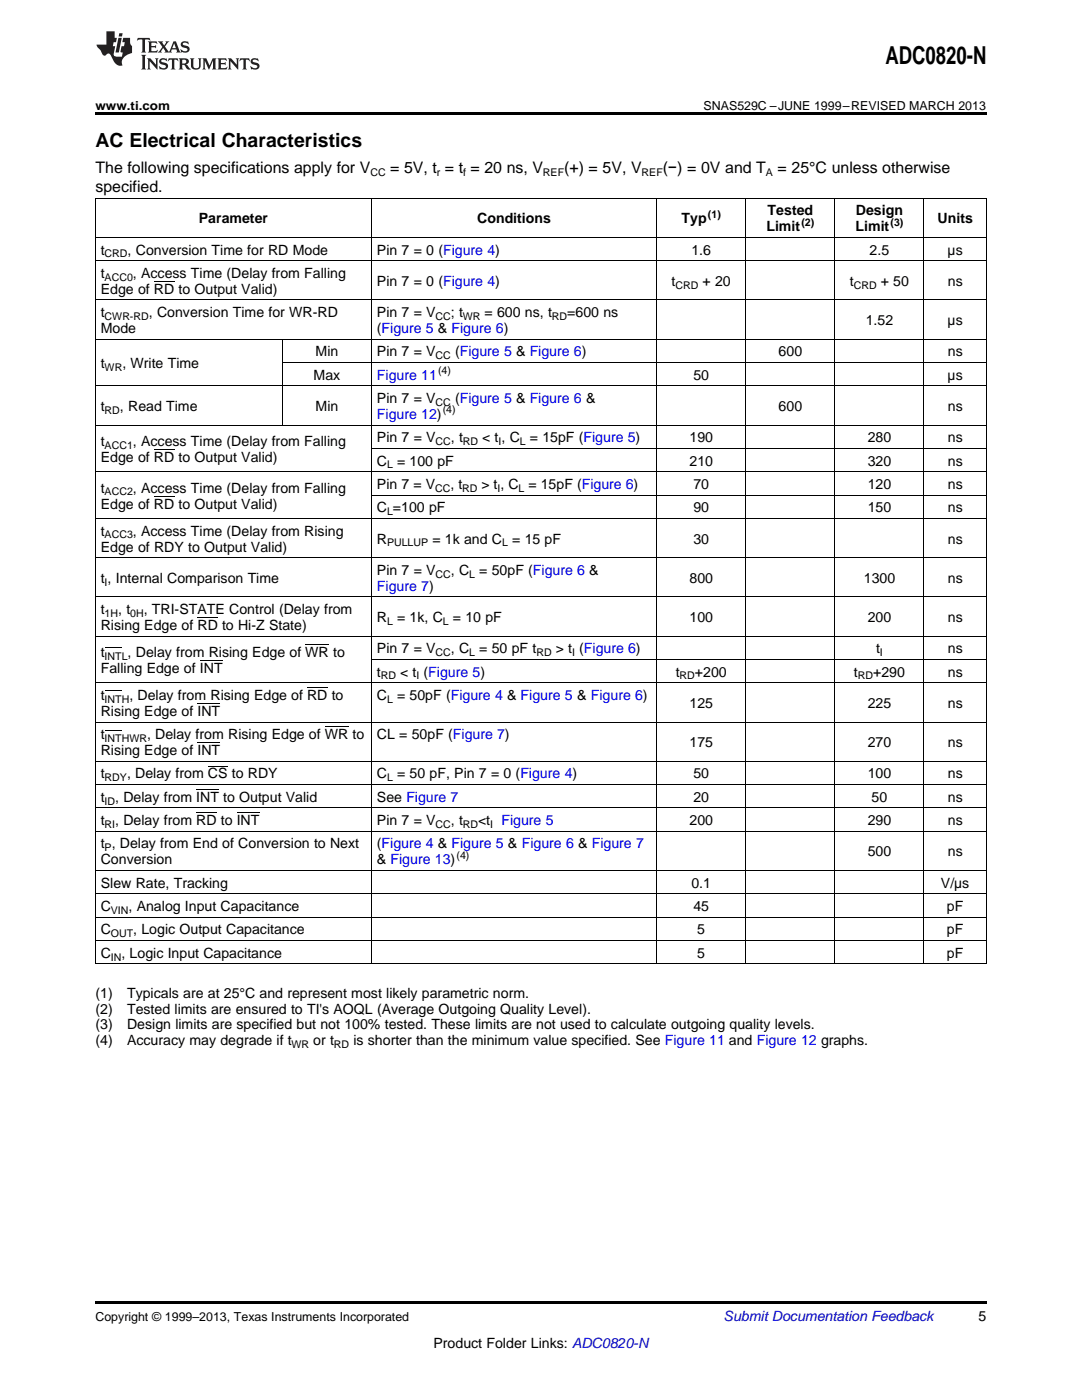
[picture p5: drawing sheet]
<svg xmlns="http://www.w3.org/2000/svg" width="216mm" height="279mm" viewBox="0 0 216 279" stroke-linecap="round" stroke-linejoin="round" font-family="sans-serif">
<defs><g id="words">
<text font-size="4.9" x="176.7" y="12.8">ADC0820-N</text>
<text font-size="3.9" x="19" y="29.3">AC Electrical Characteristics</text>
<g font-size="3.2">
<text x="19" y="34.4">The following specifications apply for V</text>
<text x="77.9" y="34.4">= 5V, t = t = 20 ns, V</text>
<text x="112.6" y="34.4">(+) = 5V, V</text>
<text x="132.3" y="34.4">(−) = 0V and T</text>
<text x="155.2" y="34.4">= 25°C unless otherwise</text>
<text x="19" y="38.3">specified.</text>
</g>
<g font-size="2.8">
<text x="39.7" y="44.6">Parameter</text>
<text x="95.2" y="44.6">Conditions</text>
<text x="136" y="44.6">Typ</text>
<text x="152.9" y="46.1">Limit</text>
<text x="153.2" y="43">Tested</text>
<text x="170.7" y="46.1">Limit</text>
<text x="170.8" y="43">Design</text>
<text x="187.1" y="44.6">Units</text>
<text x="20.1" y="50.8">t</text>
<text x="25.5" y="50.8">, Conversion Time for RD Mode</text>
<text x="75.2" y="50.8">Pin 7 = 0 (Figure 4)</text>
<text x="138" y="50.8">1.6</text>
<text x="173.5" y="50.8">2.5</text>
<text x="189.1" y="50.8">µs</text>
<text x="20.1" y="55.5">t</text>
<text x="20.1" y="58.6">Edge of RD to Output Valid)</text>
<text x="26.5" y="55.5">, Access Time (Delay from Falling</text>
<text x="75.2" y="57">Pin 7 = 0 (Figure 4)</text>
<text x="134" y="57">t</text>
<text x="140.2" y="57">+ 20</text>
<text x="169.6" y="57">t</text>
<text x="175.8" y="57">+ 50</text>
<text x="189.1" y="57">ns</text>
<text x="20.1" y="63.3">t</text>
<text x="29.7" y="63.3">, Conversion Time for WR-RD</text>
<text x="75.2" y="63.3">Pin 7 = V</text>
<text x="90" y="63.3">; t</text>
<text x="96.7" y="63.3">= 600 ns, t</text>
<text x="113.2" y="63.3">=600 ns</text>
<text x="172.8" y="64.9">1.52</text>
<text x="189.1" y="64.9">µs</text>
<text x="20.1" y="66.5">Mode</text>
<text x="63" y="71.1">Min</text>
<text x="75.2" y="66.5">(Figure 5 &amp; Figure 6)</text>
<text x="75.2" y="71.1">Pin 7 = V</text>
<text x="90.8" y="71.1">(Figure 5 &amp; Figure 6)</text>
<text x="155.4" y="71.1">600</text>
<text x="189.1" y="71.1">ns</text>
<text x="20.1" y="73.4">t</text>
<text x="24.4" y="73.4">, Write Time</text>
<text x="62.6" y="75.8">Max</text>
<text x="138.4" y="75.8">50</text>
<text x="189.1" y="75.8">µs</text>
<text x="20.1" y="82">t</text>
<text x="23.9" y="82">, Read Time</text>
<text x="63" y="82">Min</text>
<text x="75.2" y="80.4">Pin 7 = V</text>
<text x="90.8" y="80.4">(Figure 5 &amp; Figure 6 &amp;</text>
<text x="155.4" y="82">600</text>
<text x="189.1" y="82">ns</text>
<text x="20.1" y="89">t</text>
<text x="26.5" y="89">, Access Time (Delay from Falling</text>
<text x="75.2" y="88.3">Pin 7 = V</text>
<text x="90" y="88.3">, t</text>
<text x="96.2" y="88.3">&lt; t , C</text>
<text x="105.7" y="88.3">= 15pF (Figure 5)</text>
<text x="137.6" y="88.3">190</text>
<text x="173.1" y="88.3">280</text>
<text x="189.1" y="88.3">ns</text>
<text x="20.1" y="92.2">Edge of RD to Output Valid)</text>
<text x="75.2" y="92.9">C</text>
<text x="79.2" y="92.9">= 100 pF</text>
<text x="137.6" y="92.9">210</text>
<text x="173.1" y="92.9">320</text>
<text x="189.1" y="92.9">ns</text>
<text x="20.1" y="98.3">t</text>
<text x="20.1" y="101.5">Edge of RD to Output Valid)</text>
<text x="26.5" y="98.3">, Access Time (Delay from Falling</text>
<text x="75.2" y="97.6">Pin 7 = V</text>
<text x="89.9" y="97.6">, t</text>
<text x="96.1" y="97.6">&gt; t , C = 15pF (Figure 6)</text>
<text x="138.4" y="97.6">70</text>
<text x="173.1" y="97.6">120</text>
<text x="189.1" y="97.6">ns</text>
<text x="20.1" y="106.9">t</text>
<text x="26.5" y="106.9">, Access Time (Delay from Rising</text>
<text x="75.2" y="102.2">C =100 pF</text>
<text x="138.4" y="102.2">90</text>
<text x="173.1" y="102.2">150</text>
<text x="189.1" y="102.2">ns</text>
<text x="20.1" y="110.1">Edge of RDY to Output Valid)</text>
<text x="75.2" y="108.5">R</text>
<text x="86.3" y="108.5">= 1k and C</text>
<text x="102.2" y="108.5">= 15 pF</text>
<text x="138.4" y="108.5">30</text>
<text x="189.1" y="108.5">ns</text>
<text x="20.1" y="116.3">t , Internal Comparison Time</text>
<text x="75.2" y="114.7">Pin 7 = V</text>
<text x="90" y="114.7">, C</text>
<text x="95.6" y="114.7">= 50pF (Figure 6 &amp;</text>
<text x="137.6" y="116.3">800</text>
<text x="172.4" y="116.3">1300</text>
<text x="189.1" y="116.3">ns</text>
<text x="20.1" y="122.6">t</text>
<text x="20.1" y="125.7">Rising Edge of RD to Hi-Z State)</text>
<text x="23.6" y="122.6">, t</text>
<text x="28.7" y="122.6">, TRI-STATE Control (Delay from</text>
<text x="75.2" y="124.1">R</text>
<text x="79.2" y="124.1">= 1k, C</text>
<text x="90.4" y="124.1">= 10 pF</text>
<text x="137.6" y="124.1">100</text>
<text x="173.1" y="124.1">200</text>
<text x="189.1" y="124.1">ns</text>
<text x="20.1" y="131.1">t</text>
<text x="25.5" y="131.1">, Delay from Rising Edge of WR to</text>
<text x="75.2" y="130.4">Pin 7 = V</text>
<text x="90" y="130.4">, C</text>
<text x="95.6" y="130.4">= 50 pF t</text>
<text x="110.9" y="130.4">&gt; t (Figure 6)</text>
<text x="174.8" y="130.4">t</text>
<text x="189.1" y="130.4">ns</text>
<text x="20.1" y="134.3">Falling Edge of INT</text>
<text x="75.2" y="135">t</text>
<text x="79.9" y="135">&lt; t (Figure 5)</text>
<text x="134.8" y="135">t</text>
<text x="138.7" y="135">+200</text>
<text x="170.4" y="135">t</text>
<text x="174.2" y="135">+290</text>
<text x="189.1" y="135">ns</text>
<text x="20.1" y="139.7">t</text>
<text x="20.1" y="142.9">Rising Edge of INT</text>
<text x="25.8" y="139.7">, Delay from Rising Edge of RD to</text>
<text x="75.2" y="139.7">C</text>
<text x="79.2" y="139.7">= 50pF (Figure 4 &amp; Figure 5 &amp; Figure 6)</text>
<text x="137.6" y="141.3">125</text>
<text x="173.1" y="141.3">225</text>
<text x="189.1" y="141.3">ns</text>
<text x="20.1" y="147.5">t</text>
<text x="29.3" y="147.5">, Delay from Rising Edge of WR to</text>
<text x="75.2" y="147.5">CL = 50pF (Figure 7)</text>
<text x="137.6" y="149.1">175</text>
<text x="173.1" y="149.1">270</text>
<text x="189.1" y="149.1">ns</text>
<text x="20.1" y="150.7">Rising Edge of INT</text>
<text x="20.1" y="155.4">t</text>
<text x="25.4" y="155.4">, Delay from CS to RDY</text>
<text x="75.2" y="155.4">C</text>
<text x="79.2" y="155.4">= 50 pF, Pin 7 = 0 (Figure 4)</text>
<text x="138.4" y="155.4">50</text>
<text x="173.1" y="155.4">100</text>
<text x="189.1" y="155.4">ns</text>
<text x="20.1" y="160">t</text>
<text x="23" y="160">, Delay from INT to Output Valid</text>
<text x="75.2" y="160">See Figure 7</text>
<text x="138.4" y="160">20</text>
<text x="173.9" y="160">50</text>
<text x="189.1" y="160">ns</text>
<text x="20.1" y="164.7">t</text>
<text x="23" y="164.7">, Delay from RD to INT</text>
<text x="75.2" y="164.7">Pin 7 = V</text>
<text x="90" y="164.7">, t</text>
<text x="95.4" y="164.7">&lt;t</text>
<text x="137.6" y="164.7">200</text>
<text x="173.1" y="164.7">290</text>
<text x="189.1" y="164.7">ns</text>
<text x="20.1" y="169.3">t , Delay from End of Conversion to Next</text>
<text x="20.1" y="172.5">Conversion</text>
<text x="75.2" y="169.3">(Figure 4 &amp; Figure 5 &amp; Figure 6 &amp; Figure 7</text>
<text x="75.2" y="172.5">&amp; Figure 13)</text>
<text x="173.1" y="170.9">500</text>
<text x="189.1" y="170.9">ns</text>
<text x="20.1" y="177.2">Slew Rate, Tracking</text>
<text x="138" y="177.2">0.1</text>
<text x="187.7" y="177.2">V/µs</text>
<text x="20.1" y="181.8">C</text>
<text x="25.6" y="181.8">, Analog Input Capacitance</text>
<text x="138.4" y="181.8">45</text>
<text x="188.9" y="181.8">pF</text>
<text x="20.1" y="186.5">C</text>
<text x="20.1" y="191.1">C</text>
<text x="24.2" y="191.1">, Logic Input Capacitance</text>
<text x="26.6" y="186.5">, Logic Output Capacitance</text>
<text x="139.1" y="186.5">5</text>
<text x="139.1" y="191.1">5</text>
<text x="188.9" y="186.5">pF</text>
<text x="188.9" y="191.1">pF</text>
<text x="19" y="199.1">(1)</text>
<text x="19" y="202.3">(2)</text>
<text x="25.4" y="199.1">Typicals are at 25°C and represent most likely parametric norm.</text>
<text x="25.4" y="202.3">Tested limits are ensured to TI's AOQL (Average Outgoing Quality Level).</text>
<text x="19" y="205.5">(3)</text>
<text x="19" y="208.6">(4)</text>
<text x="25.4" y="205.5">Design limits are specified but not 100% tested. These limits are not used to calculate outgoing quality levels.</text>
<text x="25.4" y="208.6">Accuracy may degrade if t</text>
<text x="62.5" y="208.6">or t</text>
<text x="70.5" y="208.6">is shorter than the minimum value specified. See Figure 11 and Figure 12 graphs.</text>
<text x="195.3" y="263.6">5</text>
<text x="86.5" y="269">Product Folder Links: ADC0820-N</text>
</g>
<g font-size="2.8" fill="#00f">
<text x="75.2" y="75.8">Figure 11</text>
<text x="75.2" y="83.6">Figure 12)</text>
<text x="75.2" y="117.9">Figure 7)</text>
<text x="100" y="164.7">Figure 5</text>
</g>
<text font-size="2.8" fill="#0000c8" x="144.4" y="263.6">Submit Documentation Feedback</text>
<g font-size="2.5">
<text x="19" y="21.9">www.ti.com</text>
<text x="140.4" y="21.9">SNAS529C –JUNE 1999–REVISED MARCH 2013</text>
<text x="19" y="263.6">Copyright © 1999–2013, Texas Instruments Incorporated</text>
</g>
<g font-size="2.1">
<text x="73.9" y="35.1">CC</text>
<text x="87.2" y="35.1">r</text>
<text x="92.4" y="35.1">f</text>
<text x="108.3" y="35.1">REF</text>
<text x="128" y="35.1">REF</text>
<text x="152.8" y="35.1">A</text>
<text x="141.3" y="43.4">(1)</text>
<text x="159.9" y="45">(2)</text>
<text x="177.7" y="45">(3)</text>
<text x="20.9" y="51.4">CRD</text>
<text x="20.9" y="56">ACC0</text>
<text x="134.8" y="57.6">CRD</text>
<text x="170.4" y="57.6">CRD</text>
<text x="20.9" y="63.9">CWR-RD</text>
<text x="86.9" y="63.9">CC</text>
<text x="92.4" y="63.9">WR</text>
<text x="110.1" y="63.9">RD</text>
<text x="86.9" y="71.7">CC</text>
<text x="20.9" y="74">WR</text>
<text x="87.4" y="74.6">(4)</text>
<text x="20.9" y="82.6">RD</text>
<text x="86.9" y="81">CC</text>
<text x="88.3" y="82.5">(4)</text>
<text x="20.9" y="89.6">ACC1</text>
<text x="86.9" y="88.8">CC</text>
<text x="92.4" y="88.8">RD</text>
<text x="99.5" y="88.8">I</text>
<text x="103.7" y="88.8">L</text>
<text x="77.2" y="93.5">L</text>
<text x="20.9" y="98.9">ACC2</text>
<text x="86.8" y="98.1">CC</text>
<text x="92.2" y="98.1">RD</text>
<text x="99.3" y="98.1">I</text>
<text x="103.5" y="98.1">L</text>
<text x="20.9" y="107.5">ACC3</text>
<text x="77.2" y="102.8">L</text>
<text x="77.2" y="109">PULLUP</text>
<text x="100.2" y="109">L</text>
<text x="20.9" y="116.9">I</text>
<text x="86.9" y="115.3">CC</text>
<text x="93.6" y="115.3">L</text>
<text x="20.9" y="123.1">1H</text>
<text x="26" y="123.1">0H</text>
<text x="77.2" y="124.7">L</text>
<text x="88.4" y="124.7">L</text>
<text x="20.9" y="131.7">INTL</text>
<text x="86.9" y="131">CC</text>
<text x="93.6" y="131">L</text>
<text x="107" y="131">RD</text>
<text x="114.2" y="131">I</text>
<text x="175.6" y="131">I</text>
<text x="76" y="135.6">RD</text>
<text x="83.1" y="135.6">I</text>
<text x="135.6" y="135.6">RD</text>
<text x="171.2" y="135.6">RD</text>
<text x="20.9" y="140.3">INTH</text>
<text x="77.2" y="140.3">L</text>
<text x="20.9" y="148.1">INTHWR</text>
<text x="20.9" y="155.9">RDY</text>
<text x="77.2" y="155.9">L</text>
<text x="20.9" y="160.6">ID</text>
<text x="20.9" y="165.2">RI</text>
<text x="86.9" y="165.2">CC</text>
<text x="92.4" y="165.2">RD</text>
<text x="97.8" y="165.2">I</text>
<text x="20.9" y="169.9">P</text>
<text x="91.1" y="171.4">(4)</text>
<text x="22.1" y="182.4">VIN</text>
<text x="22.1" y="187">OUT</text>
<text x="22.1" y="191.7">IN</text>
<text x="58.2" y="209.2">WR</text>
<text x="66.6" y="209.2">RD</text>
</g>
</g></defs>
<path d="M19 22.5h177.8v.5h-177.8zM19 259.7h177.8v.5h-177.8z" fill="#000"/>
<g fill="none" stroke="#000" stroke-width=".2">
<path d="M19 39.5h177.8M19.1 39.6v152.8M74.1 39.6v152.8M131 39.6v152.8M148.8 39.6v152.8M166.6 39.6v152.8M184.3 39.6v152.8M196.8 39.6v152.8M19 59.8h177.8M19 52h177.8M19 47.4h177.8M19 77h177.8"/>
<path d="M19 67.7h177.8M56.3 67.7v17.2M56.4 72.3h140.4M19 94.1h177.8M19 84.8h177.8M74.2 98.8h122.6M74.2 89.5h122.6M19 119.1h177.8M19 111.3h177.8M19 103.5h177.8M19 136.3h177.8M19 126.9h177.8"/>
<path d="M74.2 131.6h122.6M19 156.6h177.8M19 151.9h177.8M19 144.1h177.8M19 178.4h177.8M19 173.7h177.8M19 165.9h177.8M19 161.2h177.8M19 192.4h177.8M19 187.7h177.8M19 183h177.8"/>
</g>
<g fill="#231f20">
<path d="M27.5 7.6l-.1 .5 .4-.2h.6v.1v2.1l-.2 .4h1l-.3-.4v-2.1l.1-.1h.5l.5 .2-.2-.5zM29.5 8.3l.2 .3v1.5l-.2 .4h1.8l.2-.6a1.04 1.04 0 0 1-1.3 .2v-.7h.6l.3 .2v-.6l-.3 .2h-.6v-.6l.8-.1 .4 .3-.2-.5zM31.5 8.3l.9 1.1-.9 1.1h.8l-.2-.2 .5-.7 .4 .7-.2 .2h1.5l-.1-.2 .1-.4h.9l.1 .4-.2 .2h1l-.3-.3-.7-1.9h-.5l-.9 2-.8-1 .9-1h-.8l.1 .3-.3 .5-.4-.6 .2-.2zM34.7 8.6l.4 1h-.7zM36.3 8.4a.63 .63 0 0 0-.2 .7 .63 .63 0 0 0 .6 .4l.6 .2 .1 .2a.75 .75 0 0 1-.7 .4 .75 .75 0 0 1-.6-.5l.1 .7 .1-.1a1.11 1.11 0 0 0 1.5-.6 1.13 1.13 0 0 0-1.2-.8l-.1-.4a1.04 1.04 0 0 1 1.2 .2l-.2-.5-.1 .1-.5-.2zM28.2 10.9l.2 .4v2.2l-.2 .4h1l-.3-.4v-2.2l.3-.4zM29.3 11.6l.3 .4v1.5l-.3 .4h.8l-.2-.4v-1.3l1.5 1.7v-1.9l.2-.4h-.7l.2 .4v.9l-1.1-1.3zM32 11.8a.62 .62 0 0 0-.2 .7 .62 .62 0 0 0 .6 .4l.6 .1 .1 .3a.76 .76 0 0 1-.7 .3 .76 .76 0 0 1-.6-.4l.1 .7 .1-.1a1.11 1.11 0 0 0 1.5-.6 1.13 1.13 0 0 0-1.2-.8l-.1-.4a1.04 1.04 0 0 1 1.2 .2l-.2-.6-.1 .1-.5-.1zM33.7 11.6l-.2 .6a.61 .61 0 0 1 .8-.3v1.6l-.2 .4h.9l-.2-.4v-1.6a.63 .63 0 0 1 .8 .3l-.2-.6zM35.6 11.6l.3 .4v1.5l-.3 .4h1l-.2-.2v-.8l.5 .2a.76 .76 0 0 0 1.2 .7l-1-1a.58 .58 0 0 0 .6-.5 .58 .58 0 0 0-.5-.6zM36.4 11.9h.1a.45 .45 0 0 1 .5 .1 .45 .45 0 0 1 .1 .5l-.7 .2zM37.9 11.6l.2 .2a2.17 2.17 0 0 0 .3 1.9 .99 .99 0 0 0 1.6-.6v-1.1l.2-.4h-.7l.2 .2a1.92 1.92 0 0 1-.2 1.8 .6 .6 0 0 1-.9-.5v-1.1l.2-.4zM40.4 11.6l.2 .4v1.5l-.2 .4h.7l-.2-.4v-1.4l.8 1.8 .8-1.8v1.4l-.2 .4h.9l-.2-.4v-1.5l.2-.4h-.8l-.6 1.5-.6-1.5zM43.4 11.6l.2 .4v1.5l-.2 .4h1.8l.2-.6a1.04 1.04 0 0 1-1.3 .1v-.6h.5l.4 .2v-.6l-.4 .2h-.5v-.7h.8l.3 .3-.1-.6zM45.5 11.6l.2 .4v1.5l-.2 .4h.7l-.2-.4v-1.3l1.5 1.7v-1.9l.2-.4h-.7l.2 .4v.9l-1.1-1.3zM47.9 11.6l-.1 .6a.61 .61 0 0 1 .8-.3v1.6l-.3 .4h1l-.3-.4 .1-1.6a.63 .63 0 0 1 .7 .3l-.1-.6zM50.2 11.8a.62 .62 0 0 0-.2 .7 .62 .62 0 0 0 .6 .4l.6 .1 .2 .3a.76 .76 0 0 1-.8 .3 .76 .76 0 0 1-.6-.4l.1 .7 .2-.1a1.11 1.11 0 0 0 1.5-.6 1.13 1.13 0 0 0-1.3-.8l-.1-.4a1.04 1.04 0 0 1 1.2 .2l-.1-.6-.2 .1-.5-.1z"/>
<path d="M21.2 6.3v2.6h-1.9l.1 .4 .7 .9a.91 .91 0 0 0 1 .8 .56 .56 0 0 1 .5-.3 .56 .56 0 0 1 .5 .3l.4 .8a1.53 1.53 0 0 0 1.9 1.2 1.54 1.54 0 0 1 1-2.1l.9-.3v-1.4a1.52 1.52 0 0 1-.3-1.6h-1.4l-.2 .8h.5l-.2 .8h-.4l-.2 1v.2l.4 .1-.2 .8a1.93 1.93 0 0 1-1.6-.3l.3-1.8h-.5l.2-.8h.4l.2-.8h-.4v-1.3zM23.6 7.6l-.6 2.9h.7l.6-2.9zM23.8 6.6l-.1 .7h.6l.2-.7z"/>
</g>
<g fill="none" stroke="#000" stroke-width=".2">
<path d="M30.7 56.1h4.1M30.7 99h4.1M30.7 89.7h4.1M20.9 137.9h3.4M20.9 129.3h3.4M39.4 123.2h4.1M39.9 131.8h4.5M60.9 128.6h4.7M61.3 137.2h4M20.9 145.7h3.4M39.2 157.5h4.5M39.4 148.2h4.5"/>
<path d="M39.4 140.4h4.5M41.5 152.9h3.9M64.8 145h4.7M39.2 162.2h4M47.2 162.2h4.6"/>
</g>
<use href="#words"/>
</svg>
